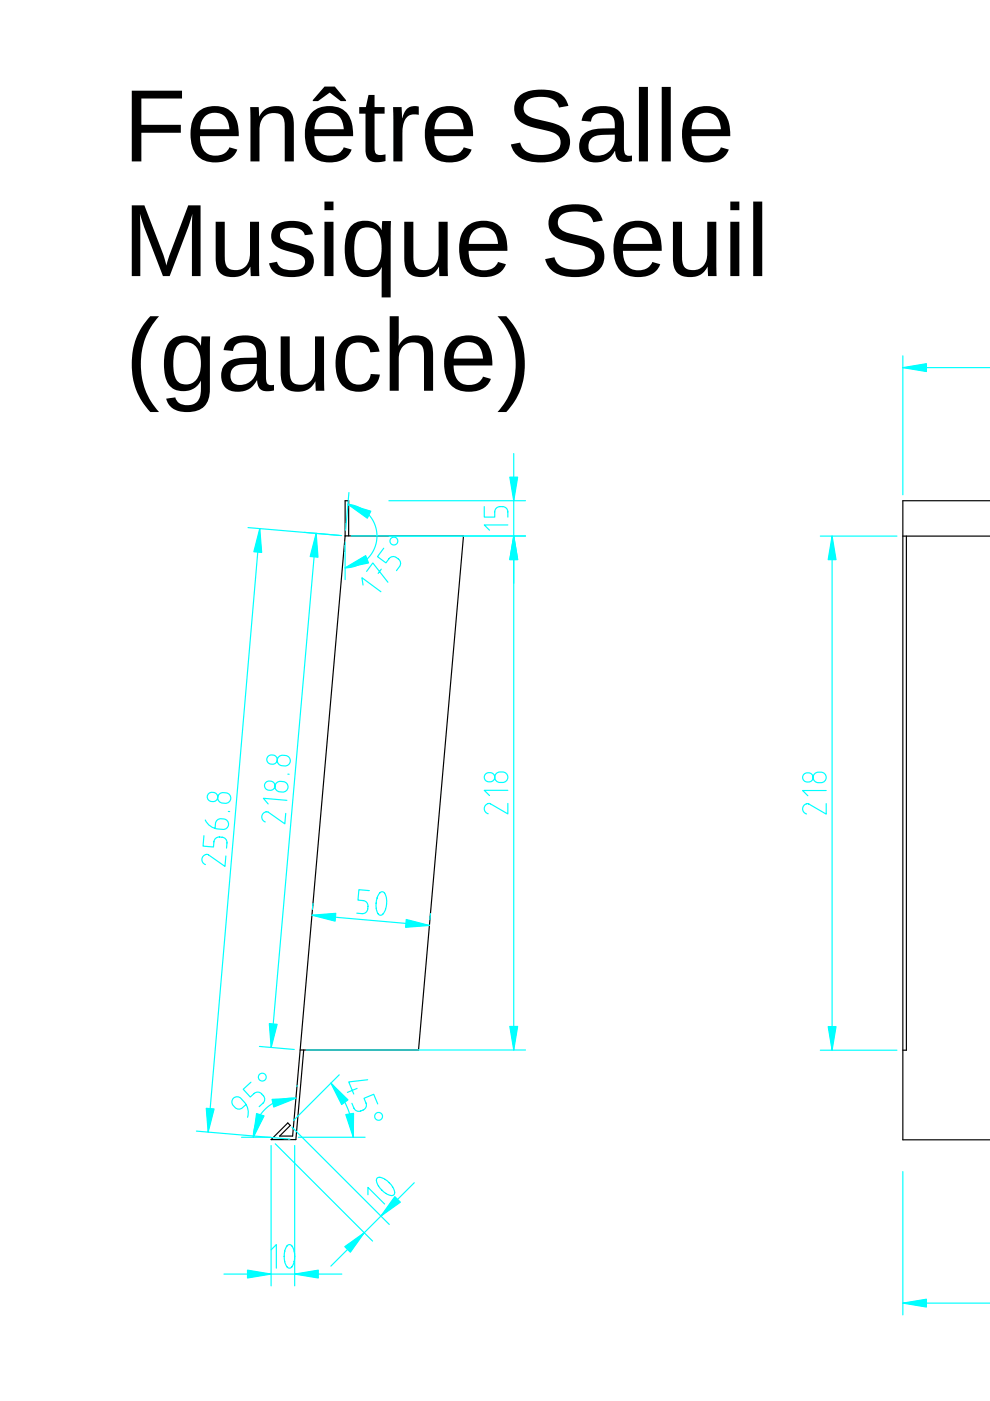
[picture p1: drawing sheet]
<svg xmlns="http://www.w3.org/2000/svg" width="210mm" height="297mm" viewBox="0 0 210 297" stroke-linecap="round" stroke-linejoin="round" font-family="sans-serif">
<path d="M191.4 113.7h18.6M192.2 113.7v109h-.8M210 106.2h-18.6v135.5h18.6" fill="none" stroke="#000" stroke-width=".25"/>
<path d="M191.4 248.4v30.4M191.4 276.3h18.6" fill="none" stroke="#0ff" stroke-width=".25"/>
<path d="M191.4 276.3l5-.8v1.6z" fill="#0ff"/>
<path d="M191.4 276.3l5-.8v1.6z" fill="#0ff" stroke="#0ff" stroke-width=".25"/>
<path d="M191.4 75.4v29.5M191.4 77.9h18.6" fill="none" stroke="#0ff" stroke-width=".25"/>
<path d="M191.4 77.9l5-.8v1.7z" fill="#0ff"/>
<path d="M191.4 77.9l5-.8v1.7z" fill="#0ff" stroke="#0ff" stroke-width=".25"/>
<path d="M176.4 113.7v109" fill="none" stroke="#0ff" stroke-width=".25"/>
<path d="M176.4 113.7l.9 5h-1.7z" fill="#0ff"/>
<path d="M176.4 113.7l.9 5h-1.7z" fill="#0ff" stroke="#0ff" stroke-width=".25"/>
<path d="M175.6 217.7h1.7l-.9 5z" fill="#0ff"/>
<path d="M175.6 217.7h1.7l-.9 5z" fill="#0ff" stroke="#0ff" stroke-width=".25"/>
<path d="M108.9 96.2v27.5M82.5 113.7h28.9M82.5 106.2h28.9M173.9 113.7h16.3M170.5 164.1a1.06 1.06 0 0 1 1.6 0 1.06 1.06 0 0 1-.3 1.6 1.05 1.05 0 0 1-1.3-.2 1.05 1.05 0 0 1 0-1.4zM172.9 163.9a1.38 1.38 0 0 1 1.5-.1 1.38 1.38 0 0 1 .7 1.4 1.46 1.46 0 0 1-1.5 .8 1.46 1.46 0 0 1-1.2-1.2l.1-.3zM175.2 170.4v2.2l-3.7-2.1a1.08 1.08 0 0 0-1.3 .8 1.08 1.08 0 0 0 .8 1.3M175.2 167.6h-5l1.1 1.1M173.9 222.7h16.3" fill="none" stroke="#0ff" stroke-width=".25"/>
<path d="M73.9 113.6v-7.4h-.7v7.5M63.6 222.6h25.1l9.6-109h-25.1l-11.2 127.3h-2.7l2.2-2.3-.5-.5-3.5 3.5h5.2l1.7-19" fill="none" stroke="#000" stroke-width=".25"/>
<path d="M108.9 113.7l.9 5h-1.7z" fill="#0ff"/>
<path d="M108.9 113.7l.9 5h-1.7z" fill="#0ff" stroke="#0ff" stroke-width=".25"/>
<path d="M108.1 101.2h1.7l-.9 5z" fill="#0ff"/>
<path d="M108.1 101.2h1.7l-.9 5z" fill="#0ff" stroke="#0ff" stroke-width=".25"/>
<path d="M52.6 111.9l19.8 1.7M55.1 112.1l-11 127.9M102.7 107.4v2.2h2.2v-1.1a1.42 1.42 0 0 1 1.4-1.1 1.42 1.42 0 0 1 1.4 1.1v1.1M107.7 111.3h-5l1.1 1.1M41.6 239.8l19.9 1.7" fill="none" stroke="#0ff" stroke-width=".25"/>
<path d="M55.1 112.1l.4 5-1.7-.1z" fill="#0ff"/>
<path d="M55.1 112.1l.4 5-1.7-.1z" fill="#0ff" stroke="#0ff" stroke-width=".25"/>
<path d="M43.7 235l1.7 .1-1.3 4.9z" fill="#0ff"/>
<path d="M43.7 235l1.7 .1-1.3 4.9z" fill="#0ff" stroke="#0ff" stroke-width=".25"/>
<path d="M43.2 177.2l-.2 2.2 2.3 .2 .1-1.1a1.42 1.42 0 0 1 1.4-1 1.42 1.42 0 0 1 1.3 1.2l-.1 1.1M43.5 173.9a3.7 3.7 0 0 0 4.4 1.8 1.18 1.18 0 0 0 .4-1.5 1.18 1.18 0 0 0-1.4-.6 1.11 1.11 0 0 0-1.2 1l-.1 1M44.3 168.2a1.06 1.06 0 0 1 1.6 .1 1.06 1.06 0 0 1-.4 1.6 1.05 1.05 0 0 1-1.3-.3 1.05 1.05 0 0 1 .1-1.4zM46.4 168.4a1.39 1.39 0 0 1 1.7-.3 1.39 1.39 0 0 1 .7 1.5 1.46 1.46 0 0 1-1.5 .7 1.46 1.46 0 0 1-1.1-1.2zM48.4 172l.3 .1M47.9 181.5l-.2 2.2-3.5-2.5a1.08 1.08 0 0 0-1.4 .7 1.08 1.08 0 0 0 .7 1.4M57.5 242.9v29.7M62.5 242.9v29.7M47.5 270.1h25" fill="none" stroke="#0ff" stroke-width=".25"/>
<path d="M62.5 270.1l5-.8v1.7z" fill="#0ff"/>
<path d="M62.5 270.1l5-.8v1.7z" fill="#0ff" stroke="#0ff" stroke-width=".25"/>
<path d="M52.5 269.3l5 .8-5 .9z" fill="#0ff"/>
<path d="M52.5 269.3l5 .8-5 .9z" fill="#0ff" stroke="#0ff" stroke-width=".25"/>
<path d="M66.1 194l24.9 2.2M66.4 191.5l-.2 1.3M91.3 193.7l-.1 1.3M57.5 265l1.1-1.1v5M61 264l.2-.1a1.23 1.23 0 0 1 1.2 1.4l.1 1.4-.2 1.1-.6 .9-.5 .1-.6-.7-.3-1.4 .1-1.7z" fill="none" stroke="#0ff" stroke-width=".25"/>
<path d="M66.1 194l5.1-.4-.2 1.7z" fill="#0ff"/>
<path d="M66.1 194l5.1-.4-.2 1.7z" fill="#0ff" stroke="#0ff" stroke-width=".25"/>
<path d="M86.1 194.9l4.9 1.3-5 .4z" fill="#0ff"/>
<path d="M86.1 194.9l4.9 1.3-5 .4z" fill="#0ff" stroke="#0ff" stroke-width=".25"/>
<path d="M78.3 188.8l-2.2-.2-.2 2.2 1.1 .1a1.42 1.42 0 0 1 1 1.5 1.42 1.42 0 0 1-1.2 1.3l-1.1-.1M80.5 189.3a.76 .76 0 0 1 .9-.1 .76 .76 0 0 1 .4 .7l.2 1.5-.2 1.4-.6 1-.4 .2h-.4l-.5-.8-.2-1.4 .3-1.4zM61.9 239l20.6 20.6M58.4 242.5l20.6 20.6M87.8 250.8l-17.6 17.6" fill="none" stroke="#0ff" stroke-width=".25"/>
<path d="M73.1 264.3l4.1-2.9-2.9 4.1z" fill="#0ff"/>
<path d="M73.1 264.3l4.1-2.9-2.9 4.1z" fill="#0ff" stroke="#0ff" stroke-width=".25"/>
<path d="M83.7 253.7l1.2 1.2-4.1 2.9z" fill="#0ff"/>
<path d="M83.7 253.7l1.2 1.2-4.1 2.9z" fill="#0ff" stroke="#0ff" stroke-width=".25"/>
<path d="M73.2 114.9v8M73.8 106.9l1.3 .3 1.1 .4 1.1 .7 .9 .9 .8 1 .5 1.2 .3 1.2 .1 1.3-.2 1.3-.4 1.2-.6 1.1-.9 1-1 .8-1.1 .6-1.3 .4-1.2 .1M74 104.4l-.7 8M78 253.3v-1.6l3.5 3.6M81 252.3l.4 .4a2.07 2.07 0 0 0 2.1 .6l.2-.5-.5-1.2a4.4 4.4 0 0 0-2.9-2l-.4 .3v.7l.4 .9 .7 .8" fill="none" stroke="#0ff" stroke-width=".25"/>
<path d="M73.2 120.4l4.3-2.6 .6 1.6z" fill="#0ff"/>
<path d="M73.2 120.4l4.3-2.6 .6 1.6z" fill="#0ff" stroke="#0ff" stroke-width=".25"/>
<path d="M73.8 106.9l4.8 1.5-.7 1.5z" fill="#0ff"/>
<path d="M73.8 106.9l4.8 1.5-.7 1.5z" fill="#0ff" stroke="#0ff" stroke-width=".25"/>
<g fill="none" stroke="#0ff" stroke-width=".25">
<path d="M81.4 116.2l-1.4 1.8 1.8 1.3 .7-.9a1.42 1.42 0 0 1 1.8 0 1.42 1.42 0 0 1 .4 1.7l-.6 .9M77 124l-.3-1.5 4.1 3M77.7 121.1l1.3-1.7 3.2 4M80.8 120.7l-.6 .9M70.2 229.7l2 2.4 1.5 2.8 .9 3.1 .3 3.1M71.9 227.9l-9.6 9.7M63.3 241.1h14.1"/>
<circle cx="83.5" cy="114.7" r=".83"/>
</g>
<path d="M73.3 236.3l1.7-.2-.1 5z" fill="#0ff"/>
<path d="M73.3 236.3l1.7-.2-.1 5z" fill="#0ff" stroke="#0ff" stroke-width=".25"/>
<path d="M70.2 229.7l3.6 3.5-1.4 1z" fill="#0ff"/>
<path d="M70.2 229.7l3.6 3.5-1.4 1z" fill="#0ff" stroke="#0ff" stroke-width=".25"/>
<g fill="none" stroke="#0ff" stroke-width=".25">
<path d="M62.7 232.8l-1.7 .1-1.6 .3-1.6 .8-1.4 1-1.1 1.3-.9 1.5-.5 1.6-.2 1.7M63 230.2v.2M74.6 233.9l.4 1a1.42 1.42 0 0 0 1.8 .6 1.42 1.42 0 0 0 .8-1.6l-.4-1 2-.9 .9 2.1M75.7 230.8l-2 .8M78 228.9l-4.1 .5 1.1 2.6M51.2 241.1h6.2"/>
<circle cx="80.3" cy="236.7" r=".83"/>
</g>
<path d="M57.7 233.1l5-.3-4.7 1.9z" fill="#0ff"/>
<path d="M57.7 233.1l5-.3-4.7 1.9z" fill="#0ff" stroke="#0ff" stroke-width=".25"/>
<path d="M54.4 236.1l1.6 .5-2.3 4.5z" fill="#0ff"/>
<path d="M54.4 236.1l1.6 .5-2.3 4.5z" fill="#0ff" stroke="#0ff" stroke-width=".25"/>
<g fill="none" stroke="#0ff" stroke-width=".25">
<path d="M108.9 113.6v109M52.2 234.2l-.8 .7a1.42 1.42 0 0 1-1.8-.3 1.42 1.42 0 0 1-.1-1.8 1.11 1.11 0 0 1 1.6 .1 3.6 3.6 0 0 1 1.4 4M53.2 229.4l-1.6 1.5 1.5 1.7 .8-.8a1.42 1.42 0 0 1 1.8 .3 1.42 1.42 0 0 1 .1 1.8l-.9 .7"/>
<circle cx="55.6" cy="228.4" r=".83"/>
</g>
<path d="M108.1 217.6h1.7l-.9 5z" fill="#0ff"/>
<path d="M108.1 217.6h1.7l-.9 5z" fill="#0ff" stroke="#0ff" stroke-width=".25"/>
<path d="M108.9 113.6l.9 5h-1.7z" fill="#0ff"/>
<path d="M108.9 113.6l.9 5h-1.7z" fill="#0ff" stroke="#0ff" stroke-width=".25"/>
<path d="M64.5 112.9l7.4 .6M67 113.1l-9.5 109M74.4 113.6h37M103 164.1a1.06 1.06 0 0 1 1.6 0 1.06 1.06 0 0 1-.3 1.6 1.05 1.05 0 0 1-1.3-.2 1.05 1.05 0 0 1 0-1.4zM105.4 163.9a1.38 1.38 0 0 1 1.5-.2 1.38 1.38 0 0 1 .7 1.4 1.46 1.46 0 0 1-1.5 .8 1.46 1.46 0 0 1-1.2-1.1l.1-.4zM107.7 170.3v2.3l-3.7-2.2a1.08 1.08 0 0 0-1.3 .8 1.08 1.08 0 0 0 .8 1.3M107.7 167.6h-5l1.1 1.1M55 221.9l7.4 .6M64.9 222.6h46.5" fill="none" stroke="#0ff" stroke-width=".25"/>
<path d="M57.1 217l1.7 .2-1.3 4.9z" fill="#0ff"/>
<path d="M57.1 217l1.7 .2-1.3 4.9z" fill="#0ff" stroke="#0ff" stroke-width=".25"/>
<path d="M67 113.1l.4 5-1.6-.1z" fill="#0ff"/>
<path d="M67 113.1l.4 5-1.6-.1z" fill="#0ff" stroke="#0ff" stroke-width=".25"/>
<path d="M56.4 165.8a1.06 1.06 0 0 1 1.7 .1 1.06 1.06 0 0 1-.5 1.6 1.05 1.05 0 0 1-1.3-.3 1.05 1.05 0 0 1 .1-1.4zM56.9 160.3a1.06 1.06 0 0 1 1.6 .1 1.06 1.06 0 0 1-.4 1.6 1.05 1.05 0 0 1-1.3-.3 1.05 1.05 0 0 1 .1-1.4zM58.6 166a1.39 1.39 0 0 1 1.7-.3 1.39 1.39 0 0 1 .7 1.6 1.46 1.46 0 0 1-1.6 .6 1.46 1.46 0 0 1-1.1-1.2zM59.1 160.5a1.39 1.39 0 0 1 1.6-.3 1.39 1.39 0 0 1 .8 1.5 1.46 1.46 0 0 1-1.6 .7 1.46 1.46 0 0 1-1.1-1.3zM60.6 172.5l-.2 2.2-3.5-2.5a1.08 1.08 0 0 0-1.4 .7 1.08 1.08 0 0 0 .7 1.4M60.8 169.7l-5-.4 1.1 1.2M61 164.1l.3 .1" fill="none" stroke="#0ff" stroke-width=".25"/>
<g fill="#000">
<path d="M27.9 19.2h10.7v1.7h-8.6v5.6h8.3v1.6h-8.3v6.1h-2.1zM41.9 23.8a5.5 5.5 0 0 1 7.6 .5 7.7 7.7 0 0 1 1.1 4.6h-8.2a3.8 3.8 0 0 0 2.1 3.9 3.3 3.3 0 0 0 4.1-1.6l1.7 .5a4.4 4.4 0 0 1-4.7 2.7 4.7 4.7 0 0 1-5.1-4.4 7.3 7.3 0 0 1 1.4-6.2zM43.3 24.8l-.7 1.2-.2 1.4h6.2a3.1 3.1 0 0 0-3.1-3.5 2.93 2.93 0 0 0-2.2 .9zM53 22.7h1.8l.1 2a4.2 4.2 0 0 1 6.7-1 5.1 5.1 0 0 1 .7 2.9v7.6h-1.9v-7.3a2.58 2.58 0 0 0-1.3-2.8 3.1 3.1 0 0 0-4.1 3.4v6.7h-1.9zM66.1 23.8a5.5 5.5 0 0 1 7.7 .5 7.7 7.7 0 0 1 1.1 4.6h-8.2a3.8 3.8 0 0 0 2 3.9 3.3 3.3 0 0 0 4.2-1.6l1.7 .5a4.4 4.4 0 0 1-4.7 2.7 4.7 4.7 0 0 1-5.2-4.4 7.3 7.3 0 0 1 1.4-6.2zM67.6 24.8l-.7 1.2-.2 1.4h6.2a3.1 3.1 0 0 0-3.1-3.5 2.93 2.93 0 0 0-2.2 .9zM68.8 18.4h2.2l2.4 2.8v.2h-1.1l-2.4-1.8-2.5 1.8h-1.1v-.2zM78.1 20.1h1.3v2.6h2.1v1.4h-2.1v7.3a1.32 1.32 0 0 0 .5 1.3 1.32 1.32 0 0 0 1.4 .1l.4-.1v1.4l-.3 .1a4.5 4.5 0 0 1-3.2-.3 2.66 2.66 0 0 1-.7-2.1v-7.7h-1.3v-1.4h1.4zM83.3 22.7h1.8l.2 2.4a2.81 2.81 0 0 1 2.4-2.6l1.1 .1v1.8a2.46 2.46 0 0 0-3.3 2.2l-.2 1.6v6h-1.9zM91.6 23.8a5.5 5.5 0 0 1 7.6 .5 7.7 7.7 0 0 1 1.1 4.6h-8.2a3.8 3.8 0 0 0 2.1 3.9 3.3 3.3 0 0 0 4.1-1.6l1.7 .5a4.4 4.4 0 0 1-4.7 2.7 4.7 4.7 0 0 1-5.1-4.4 7.3 7.3 0 0 1 1.4-6.2zM93 24.8l-.7 1.2-.2 1.4h6.2a3.1 3.1 0 0 0-3.1-3.5 2.93 2.93 0 0 0-2.2 .9zM110 20.5a8.3 8.3 0 0 1 7.1-1.3 4.1 4.1 0 0 1 3.4 3.2l-2 .4a3.1 3.1 0 0 0-3.4-2.3 3.9 3.9 0 0 0-3.9 1.5 2.13 2.13 0 0 0 1.7 3l.7 .2a15.6 15.6 0 0 1 6.2 2.2 4 4 0 0 1-2.4 6.7 10.8 10.8 0 0 1-7.1-.6l-.5-.4a4.3 4.3 0 0 1-1.5-2.5l2-.4a3.7 3.7 0 0 0 4 2.6 4.6 4.6 0 0 0 4.3-1.4 2.27 2.27 0 0 0-1.7-3.4l-.8-.3a13.7 13.7 0 0 1-6.1-2.2 3.7 3.7 0 0 1 0-5zM124.3 23.6a6.2 6.2 0 0 1 6.9-.1l.8 1.2 .3 1.1v5.5a1.25 1.25 0 0 0 1.2 1.7h.5v1.2l-.5 .1a2.27 2.27 0 0 1-2.9-1.3l-.2-1a4.5 4.5 0 0 1-6.7 1.5 3.7 3.7 0 0 1-.6-4.1 3.7 3.7 0 0 1 3.6-2.1l3.7-.1a2.66 2.66 0 0 0-1.4-3.1l-1.1-.1a2.12 2.12 0 0 0-2.6 1.8l-2-.2 .4-1.2zM125.4 29.4a2.27 2.27 0 0 0 .5 3.5 3.7 3.7 0 0 0 4.5-4.4l-2.5 .1a3.8 3.8 0 0 0-2.5 .8zM135.5 18.4h1.9v15.8h-1.9zM140.3 18.4h1.9v15.8h-1.9zM146.1 23.8a5.5 5.5 0 0 1 7.6 .5 7.7 7.7 0 0 1 1.1 4.6h-8.2a3.8 3.8 0 0 0 2.1 3.9 3.3 3.3 0 0 0 4.1-1.6l1.7 .5a4.4 4.4 0 0 1-4.7 2.7 4.7 4.7 0 0 1-5.1-4.4 7.3 7.3 0 0 1 1.4-6.2zM147.5 24.8l-.7 1.2-.2 1.4h6.3a3.1 3.1 0 0 0-3.2-3.5 2.93 2.93 0 0 0-2.2 .9z"/>
<path d="M27.9 43.5h2.7l4 10.4 .7 2.4 .6-2.2 4-10.6h2.6v15h-1.8l.1-13.2-.8 2.7-4 10.5h-1.4l-4-10.4-.9-2.8v13.2h-1.8zM45.7 47h2v7.3a2.58 2.58 0 0 0 1.2 2.8 3.1 3.1 0 0 0 4.1-3.4v-6.7h1.9l.1 11.5h-1.8l-.1-1.9a4.2 4.2 0 0 1-6.7 .9 5.1 5.1 0 0 1-.7-2.8zM58.3 48a6.5 6.5 0 0 1 7-.2 3.2 3.2 0 0 1 1 1.9l-1.7 .2a2.41 2.41 0 0 0-2.7-1.6 2.03 2.03 0 0 0-2.5 1.6 2.12 2.12 0 0 0 2.1 1.7 7.7 7.7 0 0 1 4.6 2.1 3.2 3.2 0 0 1-2.6 4.9 6.6 6.6 0 0 1-5.6-1.1l-.6-.9-.3-.8 1.7-.3a2.71 2.71 0 0 0 3.2 1.8 2.37 2.37 0 0 0 2.8-1.5 1.93 1.93 0 0 0-2-2.1l-2.1-.6a3.3 3.3 0 0 1-3.1-3.5l.3-.9zM68.8 42.7h1.9v1.9h-1.9zM68.8 47h1.9v11.5h-1.9zM74.5 47.9a4.1 4.1 0 0 1 6.4 .9l.2-1.9h1.8l-.1 16.2h-1.9l.1-6.5a4.1 4.1 0 0 1-4.5 2.1 4.1 4.1 0 0 1-3.2-3.6 10.1 10.1 0 0 1 .8-6.8zM76.1 48.8a7.6 7.6 0 0 0-.9 5.6 2.78 2.78 0 0 0 2.7 2.9 2.78 2.78 0 0 0 2.9-2.7l.1-.9a5.9 5.9 0 0 0-1.3-5 3 3 0 0 0-3.5 .1zM85.7 47h1.9v7.3a2.58 2.58 0 0 0 1.3 2.8 3.1 3.1 0 0 0 4.1-3.4v-6.7h1.9l.1 11.5h-1.8l-.1-1.9a4.2 4.2 0 0 1-6.7 .9 5.1 5.1 0 0 1-.7-2.8zM98.9 48.1a5.5 5.5 0 0 1 7.6 .5 7.7 7.7 0 0 1 1.1 4.6h-8.2a3.8 3.8 0 0 0 2 3.9 3.3 3.3 0 0 0 4.2-1.6l1.7 .5a4.4 4.4 0 0 1-4.7 2.7 4.7 4.7 0 0 1-5.1-4.4 7.3 7.3 0 0 1 1.4-6.2zM100.3 49.1l-.7 1.3-.2 1.3h6.2a3.1 3.1 0 0 0-3.1-3.5 2.93 2.93 0 0 0-2.2 .9zM117.2 44.8a8.3 8.3 0 0 1 7.2-1.3 4.1 4.1 0 0 1 3.4 3.3l-2 .3a3.1 3.1 0 0 0-3.4-2.2 3.9 3.9 0 0 0-3.9 1.4 2.13 2.13 0 0 0 1.6 3l.7 .2a15.6 15.6 0 0 1 6.3 2.2 4 4 0 0 1-2.4 6.7 10.8 10.8 0 0 1-7.1-.6l-.5-.4a4.3 4.3 0 0 1-1.5-2.5l2-.4a3.7 3.7 0 0 0 4 2.7 4.6 4.6 0 0 0 4.2-1.5 2.27 2.27 0 0 0-1.6-3.4l-.8-.2a13.7 13.7 0 0 1-6.1-2.3 3.7 3.7 0 0 1-.1-5zM131.6 48.1a5.5 5.5 0 0 1 7.6 .5 7.7 7.7 0 0 1 1.1 4.6h-8.2a3.8 3.8 0 0 0 2.1 3.9 3.3 3.3 0 0 0 4.1-1.6l1.7 .5a4.4 4.4 0 0 1-4.7 2.7 4.7 4.7 0 0 1-5.1-4.4 7.3 7.3 0 0 1 1.4-6.2zM133 49.1l-.7 1.3-.2 1.3h6.2a3.1 3.1 0 0 0-3.1-3.5 2.93 2.93 0 0 0-2.2 .9zM142.7 47h1.9v7.3a2.58 2.58 0 0 0 1.3 2.8 3.1 3.1 0 0 0 4.1-3.4v-6.7h1.9v11.5h-1.8l-.1-1.9a4.2 4.2 0 0 1-6.7 .9 5.1 5.1 0 0 1-.6-2.8zM154.8 42.7h2v1.9h-2zM154.8 47h2v11.5h-2zM159.7 42.7h1.9v15.8h-1.9z"/>
<path d="M31.9 67h1.8a15.3 15.3 0 0 0 0 20.4h-1.8a15.1 15.1 0 0 1 0-20.4zM36.2 72.2a4.2 4.2 0 0 1 6.4 1.1l.1-2h1.9l-.1 11.2a4.3 4.3 0 0 1-4.8 4.9 4 4 0 0 1-4.5-2.9l2-.2a2.75 2.75 0 0 0 3.7 1.4 2.91 2.91 0 0 0 1.7-3.1v-1.9a4.1 4.1 0 0 1-7.1 .5 10.6 10.6 0 0 1 .2-8.5zM37.8 73.2a7.1 7.1 0 0 0-1 5.2 2.72 2.72 0 0 0 2.4 3.1 3.1 3.1 0 0 0 3.3-3.1 5.6 5.6 0 0 0-1.6-5.4 2.76 2.76 0 0 0-3.1 .2zM48.4 72.2a6.2 6.2 0 0 1 6.9-.1l.8 1.2 .3 1.1v5.6a1.25 1.25 0 0 0 1.2 1.7l.5-.1v1.2l-.5 .1a2.27 2.27 0 0 1-2.9-1.3l-.2-1a4.5 4.5 0 0 1-6.7 1.5 3.7 3.7 0 0 1-.6-4.1 3.7 3.7 0 0 1 3.6-2.1l3.7-.1a2.66 2.66 0 0 0-1.4-3.1l-1.1-.1a2.12 2.12 0 0 0-2.6 1.8l-2-.2 .4-1.2zM49.5 78a2.27 2.27 0 0 0 .5 3.5 3.7 3.7 0 0 0 4.5-4.3h-2.5a3.8 3.8 0 0 0-2.5 .8zM59.5 71.3h1.9v7.3a2.58 2.58 0 0 0 1.3 2.8 3.1 3.1 0 0 0 4.1-3.4v-6.7h1.9l.1 11.5h-1.8l-.1-1.9a4.2 4.2 0 0 1-6.7 .9 5.1 5.1 0 0 1-.7-2.8zM72.7 72.4a5 5 0 0 1 7.1 .5l.7 1.7-2 .1a2.63 2.63 0 0 0-2-2.1 2.63 2.63 0 0 0-2.7 1.1 8.6 8.6 0 0 0 .2 6.9 2.62 2.62 0 0 0 2.7 .9 2.62 2.62 0 0 0 1.9-2.2l1.9 .1a4.3 4.3 0 0 1-5.4 3.6 4.7 4.7 0 0 1-3.9-4.9v-.5a6.8 6.8 0 0 1 1.5-5.2zM82.6 67h1.9v6.3a4.2 4.2 0 0 1 6.8-.8l.4 1 .1 1.2v8.1h-1.9v-7.3a2.4 2.4 0 0 0-1.4-2.8 3.1 3.1 0 0 0-4 3.4v6.7h-1.9zM95.7 72.4a5.5 5.5 0 0 1 7.6 .5 7.7 7.7 0 0 1 1.1 4.6h-8.2a3.8 3.8 0 0 0 2.1 4 3.3 3.3 0 0 0 4.1-1.6l1.7 .4a4.4 4.4 0 0 1-4.7 2.8 4.7 4.7 0 0 1-5.1-4.5 7.3 7.3 0 0 1 1.4-6.2zM97.1 73.4l-.7 1.3-.2 1.3h6.2a3.1 3.1 0 0 0-3.1-3.5 2.93 2.93 0 0 0-2.2 .9zM105.5 67h1.8a15.1 15.1 0 0 1 0 20.4h-1.8a15.3 15.3 0 0 0 0-20.4z"/>
</g>
</svg>
